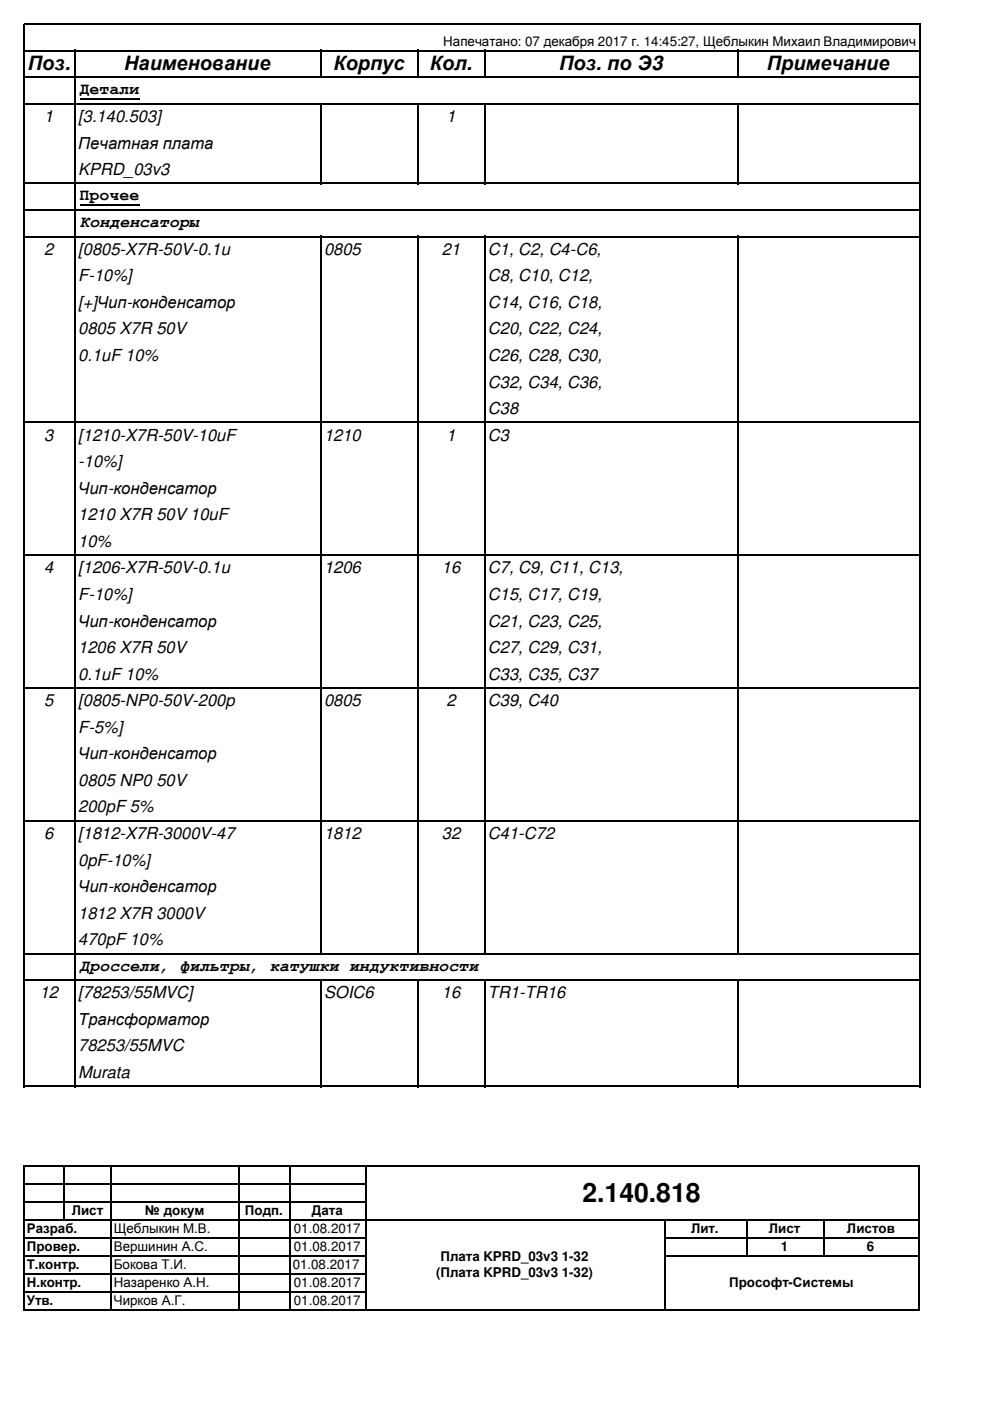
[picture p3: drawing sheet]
<svg xmlns="http://www.w3.org/2000/svg" width="210mm" height="297mm" viewBox="0 0 210 297" stroke-linecap="round" stroke-linejoin="round" font-family="sans-serif">
<defs><g id="words">
<text font-size="5.6" x="123.5" y="254.8">2.140.818</text>
<g font-size="4.2">
<text x="5.9" y="14.9">Поз.</text>
<text x="26.3" y="14.9">Наименование</text>
<text x="70.7" y="14.9">Корпус</text>
<text x="91.1" y="14.9">Кол.</text>
<text x="118.6" y="14.9">Поз. по Э3</text>
<text x="162.6" y="14.9">Примечание</text>
</g>
<g font-size="3.5">
<text x="16.9" y="19.9">Детали</text>
<text x="9.4" y="25.9">1</text>
<text x="16.6" y="25.9">[3.140.503]</text>
<text x="94.7" y="25.9">1</text>
<text x="16.6" y="31.5">Печатная плата</text>
<text x="16.6" y="37.1">KPRD_03v3</text>
<text x="16.9" y="42.5">Прочее</text>
<text x="16.9" y="48.1">Конденсаторы</text>
<text x="9.4" y="54">2</text>
<text x="16.6" y="54">[0805-X7R-50V-0.1u</text>
<text x="16.6" y="59.6">F-10%]</text>
<text x="68.7" y="54">0805</text>
<text x="93.7" y="54">21</text>
<text x="103.5" y="59.6">C8, C10, C12,</text>
<text x="103.5" y="54">C1, C2, C4-C6,</text>
<text x="16.6" y="65.3">[+]Чип-конденсатор</text>
<text x="103.5" y="65.3">C14, C16, C18,</text>
<text x="16.6" y="70.9">0805 X7R 50V</text>
<text x="103.5" y="70.9">C20, C22, C24,</text>
<text x="16.6" y="76.5">0.1uF 10%</text>
<text x="103.5" y="76.5">C26, C28, C30,</text>
<text x="103.5" y="82.2">C32, C34, C36,</text>
<text x="103.5" y="87.8">C38</text>
<text x="9.4" y="93.4">3</text>
<text x="16.6" y="93.4">[1210-X7R-50V-10uF</text>
<text x="68.7" y="93.4">1210</text>
<text x="94.7" y="93.4">1</text>
<text x="103.5" y="93.4">C3</text>
<text x="16.6" y="99.1">-10%]</text>
<text x="16.6" y="104.7">Чип-конденсатор</text>
<text x="16.6" y="110.3">1210 X7R 50V 10uF</text>
<text x="16.6" y="116">10%</text>
<text x="9.4" y="121.6">4</text>
<text x="16.6" y="121.6">[1206-X7R-50V-0.1u</text>
<text x="68.7" y="121.6">1206</text>
<text x="93.7" y="121.6">16</text>
<text x="103.5" y="121.6">C7, C9, C11, C13,</text>
<text x="16.6" y="127.2">F-10%]</text>
<text x="103.5" y="127.2">C15, C17, C19,</text>
<text x="16.6" y="132.8">Чип-конденсатор</text>
<text x="103.5" y="132.8">C21, C23, C25,</text>
<text x="16.6" y="138.5">1206 X7R 50V</text>
<text x="103.5" y="138.5">C27, C29, C31,</text>
<text x="9.4" y="149.7">5</text>
<text x="16.6" y="149.7">[0805-NP0-50V-200p</text>
<text x="16.6" y="144.1">0.1uF 10%</text>
<text x="68.7" y="149.7">0805</text>
<text x="94.7" y="149.7">2</text>
<text x="103.5" y="144.1">C33, C35, C37</text>
<text x="103.5" y="149.7">C39, C40</text>
<text x="16.6" y="155.4">F-5%]</text>
<text x="16.6" y="161">Чип-конденсатор</text>
<text x="16.6" y="166.6">0805 NP0 50V</text>
<text x="16.6" y="172.3">200pF 5%</text>
<text x="9.4" y="177.9">6</text>
<text x="16.6" y="177.9">[1812-X7R-3000V-47</text>
<text x="68.7" y="177.9">1812</text>
<text x="93.7" y="177.9">32</text>
<text x="103.5" y="177.9">C41-C72</text>
<text x="16.6" y="183.5">0pF-10%]</text>
<text x="16.6" y="189.1">Чип-конденсатор</text>
<text x="16.6" y="194.8">1812 X7R 3000V</text>
<text x="16.6" y="200.4">470pF 10%</text>
<text x="16.9" y="205.8">Дроссели, фильтры, катушки индуктивности</text>
<text x="8.4" y="211.7">12</text>
<text x="16.6" y="211.7">[78253/55MVC]</text>
<text x="68.7" y="211.7">SOIC6</text>
<text x="93.7" y="211.7">16</text>
<text x="103.5" y="211.7">TR1-TR16</text>
<text x="16.6" y="217.3">Трансформатор</text>
<text x="16.6" y="222.9">78253/55MVC</text>
<text x="16.6" y="228.6">Murata</text>
</g>
<g font-size="2.8">
<text x="94" y="9.7">Напечатано: 07 декабря 2017 г. 14:45:27, Щеблыкин Михаил Владимирович</text>
<text x="15.2" y="257.6">Лист</text>
<text x="30.7" y="257.6">№ докум</text>
<text x="51.9" y="257.6">Подп.</text>
<text x="66.1" y="257.6">Дата</text>
<text x="5.7" y="261.4">Разраб.</text>
<text x="24.1" y="261.4">Щеблыкин М.В.</text>
<text x="62.3" y="261.4">01.08.2017</text>
<text x="146.5" y="261.4">Лит.</text>
<text x="163" y="261.4">Лист</text>
<text x="179.6" y="261.4">Листов</text>
<text x="5.7" y="265.2">Провер.</text>
<text x="5.7" y="269">Т.контр.</text>
<text x="24.1" y="265.2">Вершинин А.С.</text>
<text x="24.1" y="269">Бокова Т.И.</text>
<text x="62.1" y="269">01.08.2017</text>
<text x="62.3" y="265.2">01.08.2017</text>
<text x="93.4" y="267.3">Плата KPRD_03v3 1-32</text>
<text x="165.6" y="265.2">1</text>
<text x="183.8" y="265.2">6</text>
<text x="5.7" y="272.8">Н.контр.</text>
<text x="24.1" y="272.8">Назаренко А.Н.</text>
<text x="62.3" y="272.8">01.08.2017</text>
<text x="92.5" y="270.7">(Плата KPRD_03v3 1-32)</text>
<text x="154.6" y="272.8">Прософт-Системы</text>
<text x="5.7" y="276.6">Утв.</text>
<text x="24.1" y="276.6">Чирков А.Г.</text>
<text x="62.3" y="276.6">01.08.2017</text>
</g>
</g></defs>
<path d="M5 5.1h190.2M5.1 5v225.5M5.1 247.1v30.8" fill="none" stroke="#000" stroke-width=".3"/>
<g fill="none" stroke="#000" stroke-width=".34">
<path d="M5 10.8h190.2M5 16.4h190.2M16 10.6v219.9M68.1 10.6v6M88.7 10.6v6M102.8 10.6v6M156.5 10.6v6M195 5v225.5M5 22h190.2M5 38.9h190.2M16.9 20.9h12.7M68.1 21.8v17.3"/>
<path d="M88.7 21.8v17.3M102.8 21.8v17.3M156.5 21.8v17.3M5 44.5h190.2M5 50.2h190.2M16.9 43.4h12.7M68.1 50v152.4M88.7 50v152.4M102.8 50v152.4M156.5 50v152.4M5 89.6h190.2M5 117.7h190.2"/>
<path d="M5 145.9h190.2M5 174h190.2M5 202.2h190.2M5 207.8h190.2M68.1 207.6v22.9M88.7 207.6v22.9M102.8 207.6v22.9M156.5 207.6v22.9M5 230.3h190.2M5 247.2h190M5 251h72.7M5 258.7h190"/>
<path d="M5 254.8h72.7M13.7 247.1v11.7M23.6 247.1v30.8M50.7 247.1v30.8M61.6 247.1v30.8M77.5 247.1v30.8M140.9 258.5v19.4M158.3 258.5v7.9M174.7 258.5v7.9M194.8 247.1v30.8M5 262.5h72.7M5 277.7h190"/>
<path d="M5 266.3h72.7M5 270.1h72.7M5 273.9h72.7M140.8 262.5h54.2M140.8 266.3h54.2"/>
</g>
<use href="#words"/>
</svg>
